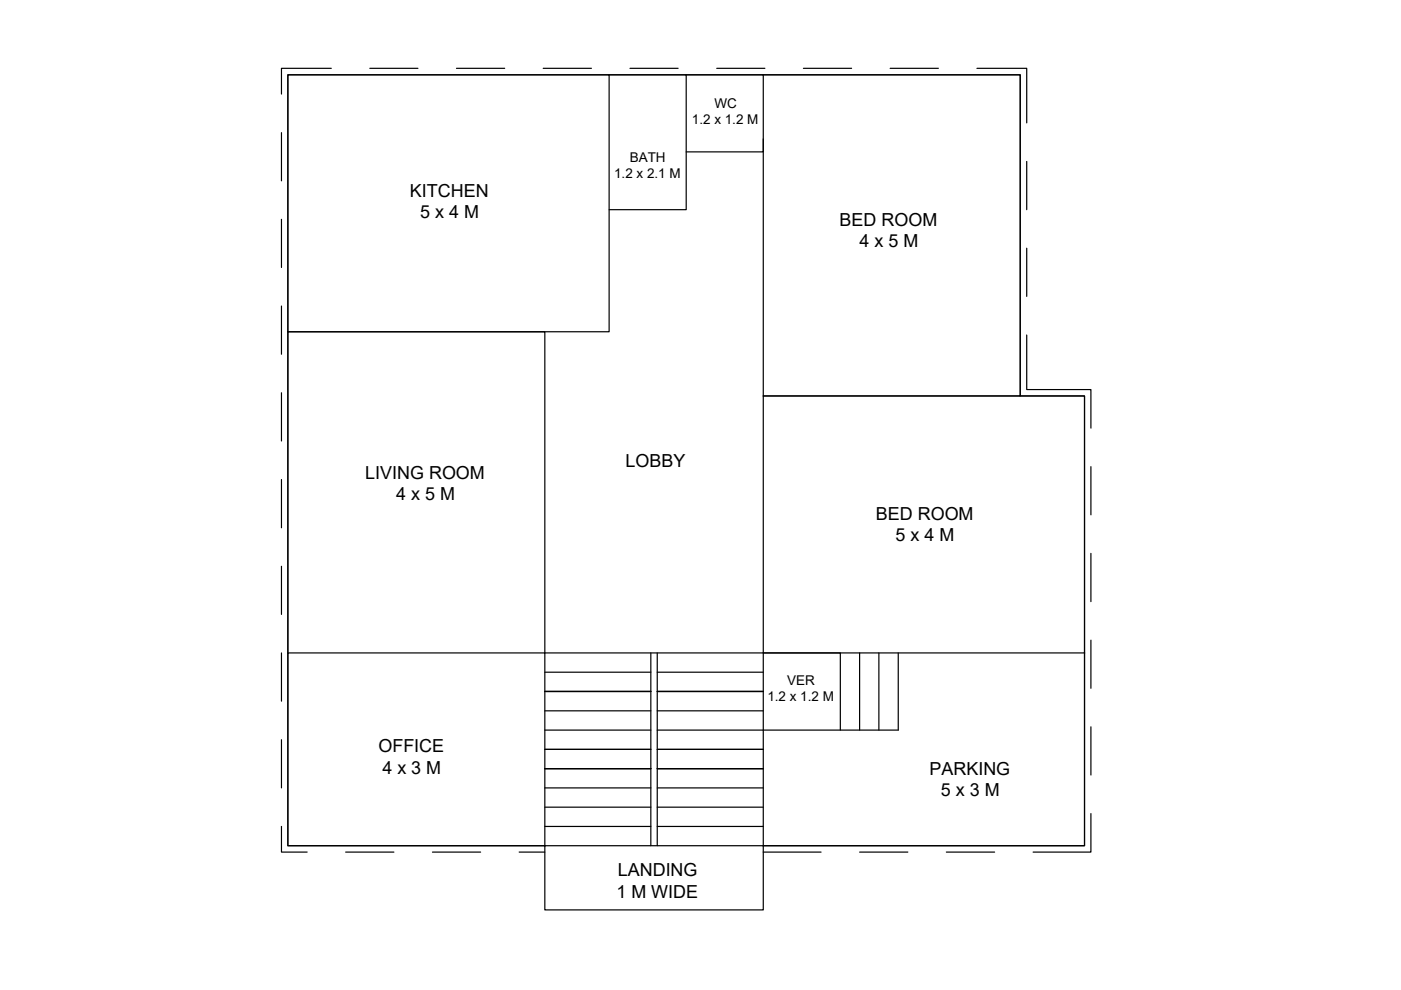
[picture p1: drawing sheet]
<svg xmlns="http://www.w3.org/2000/svg" width="297mm" height="210mm" viewBox="0 0 297 210" stroke-linecap="round" stroke-linejoin="round" font-family="sans-serif">
<defs><g id="words">
<g font-size="3.8">
<text x="86.9" y="41.8">KITCHEN</text>
<text x="89.1" y="46.3">5 x 4 M</text>
<text x="178" y="47.8">BED ROOM</text>
<text x="182.3" y="52.4">4 x 5 M</text>
<text x="77.4" y="101.6">LIVING ROOM</text>
<text x="132.6" y="99">LOBBY</text>
<text x="84" y="106.1">4 x 5 M</text>
<text x="185.7" y="110.2">BED ROOM</text>
<text x="189.9" y="114.8">5 x 4 M</text>
<text x="80.2" y="159.5">OFFICE</text>
<text x="81.1" y="164">4 x 3 M</text>
<text x="197.1" y="164.2">PARKING</text>
<text x="199.5" y="168.8">5 x 3 M</text>
<text x="131" y="185.8">LANDING</text>
<text x="130.7" y="190.4">1 M WIDE</text>
</g>
<g font-size="2.9">
<text x="151.5" y="22.8">WC</text>
<text x="146.7" y="26.3">1.2 x 1.2 M</text>
<text x="133.5" y="34.3">BATH</text>
<text x="130.2" y="37.7">1.2 x 2.1 M</text>
<text x="162.7" y="148.7">1.2 x 1.2 M</text>
<text x="166.9" y="145.3">VER</text>
</g>
</g></defs>
<!-- layer: 0 -->
<g fill="none" stroke="#000" stroke-width=".25">
<path d="M61 15.9h68.1v54.4h-68.1zM70.2 14.5h-10.5v5.4M78.4 14.5h10.2M96.8 14.5h10.2M115.2 14.5h10.2M129.1 15.9h16.4v28.6h-16.4M133.6 14.5h10.2M145.5 15.9h16.3v16.3h-16.3M152 14.5h10.2M161.8 15.9h54.5v68.1h-54.5v-54.5M170.3 14.5h10.3M188.7 14.5h10.3"/>
<path d="M207.1 14.5h10.6v11.6M59.7 28.1v10.2M217.7 34.2v10.3M59.7 46.5v10.2M217.7 52.6v10.3M59.7 64.9v10.2M217.7 71v11.6h13.6v8.2M59.7 83.3v10.2M161.8 84h68.1v54.4h-68.1zM231.3 98.9v10.3M59.7 101.7v10.2M231.3 117.3v10.3"/>
<path d="M59.7 120.1v10.2M59.7 138.4v10.3M61 138.4h54.5v40.9h-54.5zM61 138.4v-68.1h54.5v68.1h46.3M138 138.4v40.9M139.3 138.4v40.9M161.8 138.4v40.9h68.1v-40.9M161.8 138.4h16.4v16.4M182.3 138.4v16.4M186.3 138.4v16.4M190.4 138.4v16.4h-51.1M231.3 135.7v10.2"/>
<path d="M59.7 156.8v10.3M115.5 142.5h22.5M115.5 146.6h22.5M115.5 150.7h22.5M115.5 154.8h22.5M115.5 158.9h22.5M139.3 142.5h22.5M139.3 146.6h22.5M139.3 150.7h22.5M139.3 158.9h22.5M231.3 154.1v10.2M59.7 175.2v5.5h5.4"/>
<path d="M115.5 179.3h46.3v13.6h-46.3zM115.5 179.3h-54.5v-163.4h155.3v68.1h13.6v95.3h-68.1M115.5 163h22.5M115.5 167.1h22.5M115.5 171.1h22.5M115.5 175.2h22.5M139.3 163h22.5M139.3 167.1h22.5M139.3 171.1h22.5M139.3 175.2h22.5M231.3 172.5v8.2h-12.3M73.3 180.7h10.2"/>
<path d="M91.7 180.7h10.2M110.1 180.7h5.4M161.8 180.7h12.3M182.3 180.7h10.2M200.6 180.7h10.3"/>
</g>
<use href="#words"/>
</svg>
